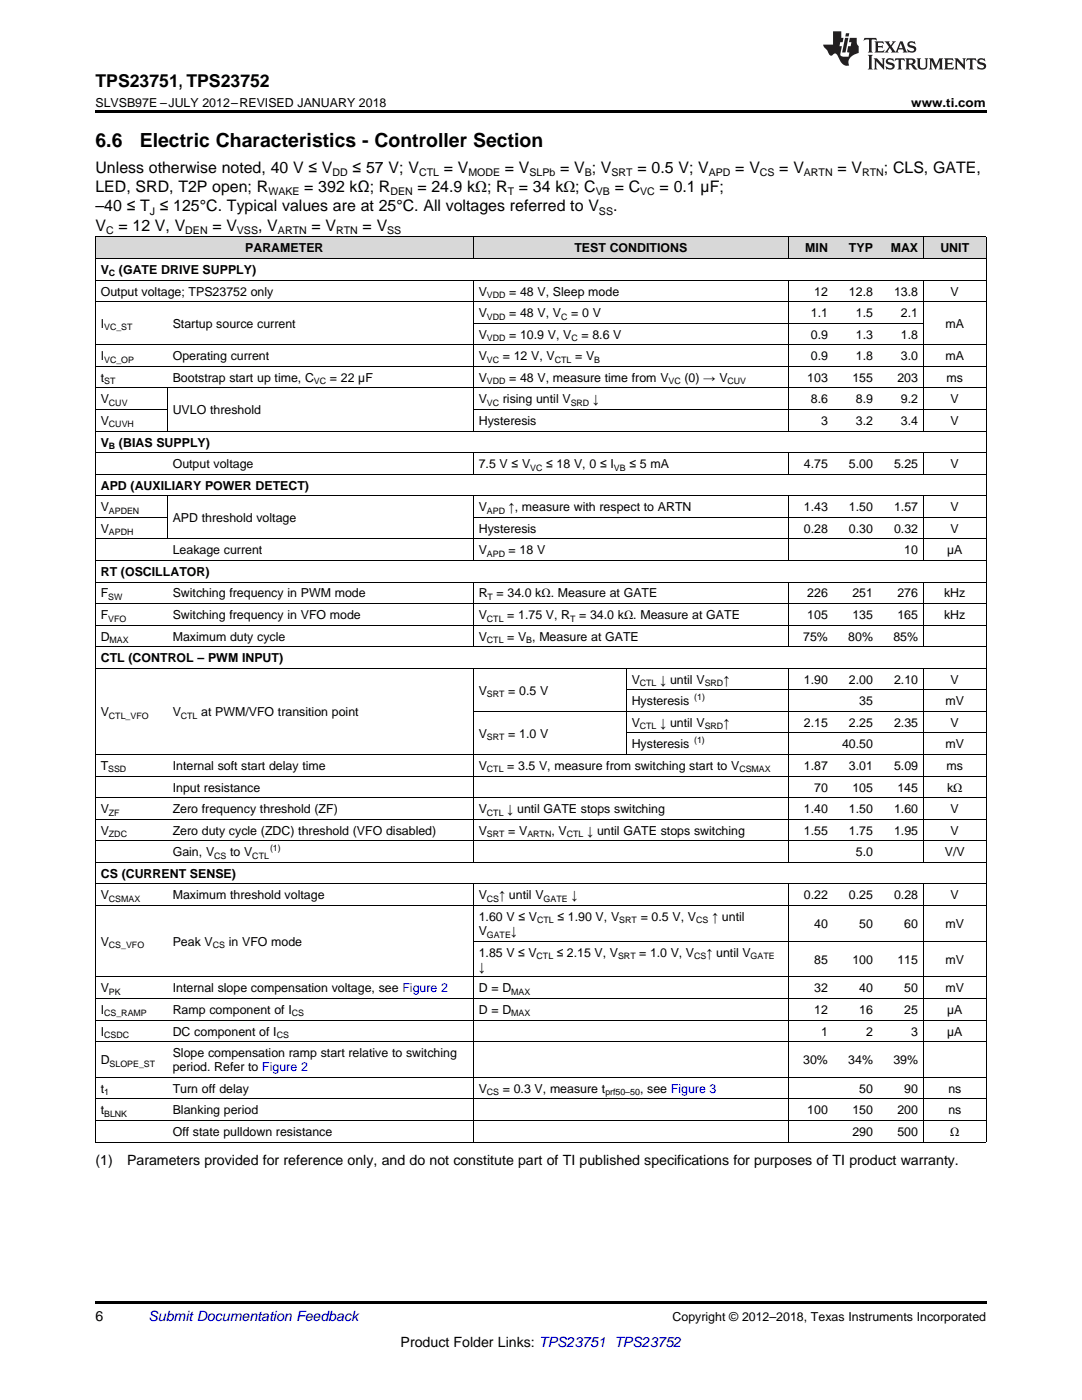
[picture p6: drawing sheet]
<svg xmlns="http://www.w3.org/2000/svg" width="216mm" height="279mm" viewBox="0 0 216 279" stroke-linecap="round" stroke-linejoin="round" font-family="sans-serif">
<defs><g id="words">
<g font-size="3.9">
<text x="19" y="29.3">6.6</text>
<text x="27.9" y="29.3">Electric Characteristics - Controller Section</text>
</g>
<text font-size="3.5" x="19" y="17.3">TPS23751, TPS23752</text>
<g font-size="3.2">
<text x="19" y="34.4">Unless otherwise noted, 40 V ≤ V</text>
<text x="70.3" y="34.4">≤ 57 V; V</text>
<text x="88.5" y="34.4">= V</text>
<text x="100.8" y="34.4">= V</text>
<text x="111.8" y="34.4">= V ; V</text>
<text x="127.2" y="34.4">= 0.5 V; V</text>
<text x="146.7" y="34.4">= V</text>
<text x="155.5" y="34.4">= V</text>
<text x="167.1" y="34.4">= V</text>
<text x="176.4" y="34.4">; CLS, GATE,</text>
<text x="19" y="38.3">LED, SRD, T2P open; R</text>
<text x="60.7" y="38.3">= 392 kΩ; R</text>
<text x="83.3" y="38.3">= 24.9 kΩ; R</text>
<text x="103.5" y="38.3">= 34 kΩ; C</text>
<text x="122.7" y="38.3">= C</text>
<text x="131.6" y="38.3">= 0.1 µF;</text>
<text x="19" y="42.2">–40 ≤ T ≤ 125°C. Typical values are at 25°C. All voltages referred to V</text>
<text x="19" y="46.1">V</text>
<text x="23.6" y="46.1">= 12 V, V</text>
<text x="42.4" y="46.1">= V</text>
<text x="51.5" y="46.1">, V</text>
<text x="62.2" y="46.1">= V</text>
<text x="72.4" y="46.1">= V</text>
<text x="122.3" y="42.2">.</text>
</g>
<g font-size="2.8">
<text x="19" y="232.6">(1)</text>
<text x="25.4" y="232.6">Parameters provided for reference only, and do not constitute part of TI published specifications for purposes of TI product warranty.</text>
<text x="19" y="263.6">6</text>
<text x="79.9" y="268.9">Product Folder Links: TPS23751 TPS23752</text>
</g>
<text font-size="2.8" fill="#0000c8" x="29.6" y="263.6">Submit Documentation Feedback</text>
<g font-size="2.5">
<text x="19" y="21.4">SLVSB97E –JULY 2012–REVISED JANUARY 2018</text>
<text x="181.8" y="21.4">www.ti.com</text>
<text x="48.9" y="50.4">PARAMETER</text>
<text x="114.6" y="50.4">TEST CONDITIONS</text>
<text x="160.7" y="50.4">MIN</text>
<text x="169.4" y="50.4">TYP</text>
<text x="177.7" y="50.4">MAX</text>
<text x="187.6" y="50.4">UNIT</text>
<text x="20.1" y="54.7">V</text>
<text x="20.1" y="59">Output voltage; TPS23752 only</text>
<text x="23.7" y="54.7">(GATE DRIVE SUPPLY)</text>
<text x="95.5" y="59">V</text>
<text x="101.6" y="59">= 48 V, Sleep mode</text>
<text x="162.5" y="59">12</text>
<text x="169.4" y="59">12.8</text>
<text x="178.4" y="59">13.8</text>
<text x="189.7" y="59">V</text>
<text x="20.1" y="65.4">I</text>
<text x="34.5" y="65.4">Startup source current</text>
<text x="95.5" y="63.3">V</text>
<text x="101.6" y="63.3">= 48 V, V</text>
<text x="114" y="63.3">= 0 V</text>
<text x="161.8" y="63.3">1.1</text>
<text x="170.8" y="63.3">1.5</text>
<text x="179.8" y="63.3">2.1</text>
<text x="188.7" y="65.4">mA</text>
<text x="20.1" y="71.9">I</text>
<text x="34.5" y="71.9">Operating current</text>
<text x="95.5" y="67.6">V</text>
<text x="95.5" y="71.9">V</text>
<text x="100.3" y="71.9">= 12 V, V</text>
<text x="101.6" y="67.6">= 10.9 V, V</text>
<text x="114.8" y="71.9">= V</text>
<text x="116" y="67.6">= 8.6 V</text>
<text x="161.8" y="67.6">0.9</text>
<text x="161.8" y="71.9">0.9</text>
<text x="170.8" y="67.6">1.3</text>
<text x="170.8" y="71.9">1.8</text>
<text x="179.8" y="67.6">1.8</text>
<text x="179.8" y="71.9">3.0</text>
<text x="188.7" y="71.9">mA</text>
<text x="20.1" y="76.2">t</text>
<text x="34.5" y="76.2">Bootstrap start up time, C</text>
<text x="65.8" y="76.2">= 22 µF</text>
<text x="95.5" y="76.2">V</text>
<text x="101.6" y="76.2">= 48 V, measure time from V</text>
<text x="136.6" y="76.2">(0) → V</text>
<text x="161.1" y="76.2">103</text>
<text x="170.1" y="76.2">155</text>
<text x="179.1" y="76.2">203</text>
<text x="188.9" y="76.2">ms</text>
<text x="20.1" y="80.5">V</text>
<text x="34.5" y="82.7">UVLO threshold</text>
<text x="95.5" y="80.5">V</text>
<text x="100.3" y="80.5">rising until V</text>
<text x="118.3" y="80.5">↓</text>
<text x="161.8" y="80.5">8.6</text>
<text x="170.8" y="80.5">8.9</text>
<text x="179.8" y="80.5">9.2</text>
<text x="189.7" y="80.5">V</text>
<text x="20.1" y="84.8">V</text>
<text x="20.1" y="89.1">V</text>
<text x="23.7" y="89.1">(BIAS SUPPLY)</text>
<text x="95.5" y="84.8">Hysteresis</text>
<text x="163.8" y="84.8">3</text>
<text x="170.8" y="84.8">3.2</text>
<text x="179.8" y="84.8">3.4</text>
<text x="189.7" y="84.8">V</text>
<text x="34.5" y="93.4">Output voltage</text>
<text x="95.5" y="93.4">7.5 V ≤ V</text>
<text x="109" y="93.4">≤ 18 V, 0 ≤ I</text>
<text x="125.6" y="93.4">≤ 5 mA</text>
<text x="160.4" y="93.4">4.75</text>
<text x="169.4" y="93.4">5.00</text>
<text x="178.4" y="93.4">5.25</text>
<text x="189.7" y="93.4">V</text>
<text x="20.1" y="97.7">APD (AUXILIARY POWER DETECT)</text>
<text x="20.1" y="102">V</text>
<text x="20.1" y="106.3">V</text>
<text x="34.5" y="104.2">APD threshold voltage</text>
<text x="95.5" y="102">V</text>
<text x="95.5" y="106.3">Hysteresis</text>
<text x="101.5" y="102">↑, measure with respect to ARTN</text>
<text x="160.4" y="102">1.43</text>
<text x="160.4" y="106.3">0.28</text>
<text x="169.4" y="102">1.50</text>
<text x="169.4" y="106.3">0.30</text>
<text x="178.4" y="102">1.57</text>
<text x="178.4" y="106.3">0.32</text>
<text x="189.7" y="102">V</text>
<text x="189.7" y="106.3">V</text>
<text x="34.5" y="110.6">Leakage current</text>
<text x="95.5" y="110.6">V</text>
<text x="101.5" y="110.6">= 18 V</text>
<text x="180.4" y="110.6">10</text>
<text x="189" y="110.6">µA</text>
<text x="20.1" y="114.9">RT (OSCILLATOR)</text>
<text x="20.1" y="119.2">F</text>
<text x="34.5" y="119.2">Switching frequency in PWM mode</text>
<text x="95.5" y="119.2">R</text>
<text x="99.1" y="119.2">= 34.0 kΩ. Measure at GATE</text>
<text x="161.1" y="119.2">226</text>
<text x="170.1" y="119.2">251</text>
<text x="179.1" y="119.2">276</text>
<text x="188.4" y="119.2">kHz</text>
<text x="20.1" y="123.5">F</text>
<text x="34.5" y="123.5">Switching frequency in VFO mode</text>
<text x="95.5" y="123.5">V</text>
<text x="101.2" y="123.5">= 1.75 V, R</text>
<text x="115.6" y="123.5">= 34.0 kΩ. Measure at GATE</text>
<text x="161.1" y="123.5">105</text>
<text x="170.1" y="123.5">135</text>
<text x="179.1" y="123.5">165</text>
<text x="188.4" y="123.5">kHz</text>
<text x="20.1" y="127.8">D</text>
<text x="34.5" y="127.8">Maximum duty cycle</text>
<text x="95.5" y="127.8">V</text>
<text x="101.2" y="127.8">= V , Measure at GATE</text>
<text x="160.3" y="127.8">75%</text>
<text x="169.3" y="127.8">80%</text>
<text x="178.3" y="127.8">85%</text>
<text x="20.1" y="132.2">CTL (CONTROL – PWM INPUT)</text>
<text x="126" y="136.5">V</text>
<text x="131.7" y="136.5">↓ until V</text>
<text x="144.3" y="136.5">↑</text>
<text x="160.4" y="136.5">1.90</text>
<text x="169.4" y="136.5">2.00</text>
<text x="178.4" y="136.5">2.10</text>
<text x="189.7" y="136.5">V</text>
<text x="20.1" y="142.9">V</text>
<text x="34.5" y="142.9">V</text>
<text x="40.1" y="142.9">at PWM/VFO transition point</text>
<text x="95.5" y="138.6">V</text>
<text x="101.4" y="138.6">= 0.5 V</text>
<text x="126" y="140.8">Hysteresis</text>
<text x="171.4" y="140.8">35</text>
<text x="188.7" y="140.8">mV</text>
<text x="95.5" y="147.2">V</text>
<text x="101.4" y="147.2">= 1.0 V</text>
<text x="126" y="145.1">V</text>
<text x="126" y="149.4">Hysteresis</text>
<text x="131.7" y="145.1">↓ until V</text>
<text x="144.3" y="145.1">↑</text>
<text x="160.4" y="145.1">2.15</text>
<text x="168" y="149.4">40.50</text>
<text x="169.4" y="145.1">2.25</text>
<text x="178.4" y="145.1">2.35</text>
<text x="188.7" y="149.4">mV</text>
<text x="189.7" y="145.1">V</text>
<text x="20.1" y="153.7">T</text>
<text x="34.5" y="153.7">Internal soft start delay time</text>
<text x="95.5" y="153.7">V</text>
<text x="101.2" y="153.7">= 3.5 V, measure from switching start to V</text>
<text x="160.4" y="153.7">1.87</text>
<text x="169.4" y="153.7">3.01</text>
<text x="178.4" y="153.7">5.09</text>
<text x="188.9" y="153.7">ms</text>
<text x="34.5" y="158">Input resistance</text>
<text x="162.5" y="158">70</text>
<text x="170.1" y="158">105</text>
<text x="179.1" y="158">145</text>
<text x="189" y="158">kΩ</text>
<text x="20.1" y="162.3">V</text>
<text x="20.1" y="166.6">V</text>
<text x="34.5" y="162.3">Zero frequency threshold (ZF)</text>
<text x="34.5" y="166.6">Zero duty cycle (ZDC) threshold (VFO disabled)</text>
<text x="95.5" y="162.3">V</text>
<text x="95.5" y="166.6">V</text>
<text x="101.2" y="162.3">↓ until GATE stops switching</text>
<text x="101.4" y="166.6">= V</text>
<text x="110" y="166.6">, V</text>
<text x="117.2" y="166.6">↓ until GATE stops switching</text>
<text x="160.4" y="162.3">1.40</text>
<text x="160.4" y="166.6">1.55</text>
<text x="169.4" y="162.3">1.50</text>
<text x="169.4" y="166.6">1.75</text>
<text x="178.4" y="162.3">1.60</text>
<text x="178.4" y="166.6">1.95</text>
<text x="189.7" y="162.3">V</text>
<text x="189.7" y="166.6">V</text>
<text x="34.5" y="170.9">Gain, V</text>
<text x="45.9" y="170.9">to V</text>
<text x="170.8" y="170.9">5.0</text>
<text x="188.5" y="170.9">V/V</text>
<text x="20.1" y="175.2">CS (CURRENT SENSE)</text>
<text x="20.1" y="179.5">V</text>
<text x="34.5" y="179.5">Maximum threshold voltage</text>
<text x="95.5" y="179.5">V</text>
<text x="99.6" y="179.5">↑ until V</text>
<text x="114" y="179.5">↓</text>
<text x="160.4" y="179.5">0.22</text>
<text x="169.4" y="179.5">0.25</text>
<text x="178.4" y="179.5">0.28</text>
<text x="189.7" y="179.5">V</text>
<text x="95.5" y="183.8">1.60 V ≤ V</text>
<text x="111.2" y="183.8">≤ 1.90 V, V</text>
<text x="127.8" y="183.8">= 0.5 V, V</text>
<text x="142.1" y="183.8">↑ until</text>
<text x="162.5" y="185.2">40</text>
<text x="171.4" y="185.2">50</text>
<text x="180.4" y="185.2">60</text>
<text x="188.7" y="185.2">mV</text>
<text x="20.1" y="188.8">V</text>
<text x="34.5" y="188.8">Peak V</text>
<text x="45.6" y="188.8">in VFO mode</text>
<text x="95.5" y="186.6">V</text>
<text x="95.5" y="190.9">1.85 V ≤ V</text>
<text x="102" y="186.6">↓</text>
<text x="111.1" y="190.9">≤ 2.15 V, V</text>
<text x="127.6" y="190.9">= 1.0 V, V</text>
<text x="141" y="190.9">↑ until V</text>
<text x="95.5" y="193.7">↓</text>
<text x="162.5" y="192.3">85</text>
<text x="170.1" y="192.3">100</text>
<text x="179.1" y="192.3">115</text>
<text x="188.7" y="192.3">mV</text>
<text x="20.1" y="198">V</text>
<text x="20.1" y="202.4">I</text>
<text x="34.5" y="198">Internal slope compensation voltage, see Figure 2</text>
<text x="34.5" y="202.4">Ramp component of I</text>
<text x="95.5" y="198">D = D</text>
<text x="95.5" y="202.4">D = D</text>
<text x="162.5" y="198">32</text>
<text x="162.5" y="202.4">12</text>
<text x="171.4" y="198">40</text>
<text x="171.4" y="202.4">16</text>
<text x="180.4" y="198">50</text>
<text x="180.4" y="202.4">25</text>
<text x="188.7" y="198">mV</text>
<text x="189" y="202.4">µA</text>
<text x="20.1" y="206.7">I</text>
<text x="34.5" y="206.7">DC component of I</text>
<text x="163.8" y="206.7">1</text>
<text x="172.8" y="206.7">2</text>
<text x="181.8" y="206.7">3</text>
<text x="189" y="206.7">µA</text>
<text x="20.1" y="212.4">D</text>
<text x="34.5" y="211">Slope compensation ramp start relative to switching</text>
<text x="34.5" y="213.8">period. Refer to Figure 2</text>
<text x="160.3" y="212.4">30%</text>
<text x="169.3" y="212.4">34%</text>
<text x="178.3" y="212.4">39%</text>
<text x="20.1" y="218.1">t</text>
<text x="34.5" y="218.1">Turn off delay</text>
<text x="95.5" y="218.1">V</text>
<text x="100.3" y="218.1">= 0.3 V, measure t</text>
<text x="127.7" y="218.1">, see Figure 3</text>
<text x="171.4" y="218.1">50</text>
<text x="180.4" y="218.1">90</text>
<text x="189.2" y="218.1">ns</text>
<text x="20.1" y="222.4">t</text>
<text x="34.5" y="222.4">Blanking period</text>
<text x="34.5" y="226.7">Off state pulldown resistance</text>
<text x="161.1" y="222.4">100</text>
<text x="170.1" y="222.4">150</text>
<text x="170.1" y="226.7">290</text>
<text x="179.1" y="222.4">200</text>
<text x="179.1" y="226.7">500</text>
<text x="189.2" y="222.4">ns</text>
<text x="189.6" y="226.7">Ω</text>
<text x="134.2" y="263.6">Copyright © 2012–2018, Texas Instruments Incorporated</text>
</g>
<g font-size="2.1">
<text x="66.4" y="35.1">DD</text>
<text x="83.6" y="35.1">CTL</text>
<text x="93.5" y="35.1">MODE</text>
<text x="105.7" y="35.1">SLPb</text>
<text x="116.7" y="35.1">B</text>
<text x="122" y="35.1">SRT</text>
<text x="141.4" y="35.1">APD</text>
<text x="151.6" y="35.1">CS</text>
<text x="160.4" y="35.1">ARTN</text>
<text x="172" y="35.1">RTN</text>
<text x="53.6" y="38.9">WAKE</text>
<text x="77.9" y="38.9">DEN</text>
<text x="101.3" y="38.9">T</text>
<text x="118.9" y="38.9">VB</text>
<text x="127.7" y="38.9">VC</text>
<text x="21.2" y="46.7">C</text>
<text x="29.9" y="42.8">J</text>
<text x="37" y="46.7">DEN</text>
<text x="47.3" y="46.7">VSS</text>
<text x="55.5" y="46.7">ARTN</text>
<text x="67.1" y="46.7">RTN</text>
<text x="77.3" y="46.7">SS</text>
<text x="119.5" y="42.8">SS</text>
</g>
<g font-size="1.8">
<text x="21.7" y="55.2">C</text>
<text x="97.2" y="59.5">VDD</text>
<text x="20.8" y="65.9">VC_ST</text>
<text x="97.2" y="63.8">VDD</text>
<text x="112" y="63.8">C</text>
<text x="97.2" y="68.1">VDD</text>
<text x="114" y="68.1">C</text>
<text x="20.8" y="72.4">VC_OP</text>
<text x="20.8" y="76.7">ST</text>
<text x="62.7" y="76.7">VC</text>
<text x="97.2" y="72.4">VC</text>
<text x="97.2" y="76.7">VDD</text>
<text x="110.7" y="72.4">CTL</text>
<text x="118.6" y="72.4">B</text>
<text x="133.4" y="76.7">VC</text>
<text x="145.2" y="76.7">CUV</text>
<text x="21.7" y="81">CUV</text>
<text x="97.2" y="81">VC</text>
<text x="113.9" y="81">SRD</text>
<text x="21.7" y="85.3">CUVH</text>
<text x="21.7" y="89.6">B</text>
<text x="105.8" y="93.9">VC</text>
<text x="122.5" y="93.9">VB</text>
<text x="21.7" y="102.5">APDEN</text>
<text x="21.7" y="106.8">APDH</text>
<text x="97.2" y="102.5">APD</text>
<text x="97.2" y="111.1">APD</text>
<text x="21.6" y="119.7">SW</text>
<text x="97.3" y="119.7">T</text>
<text x="21.6" y="124">VFO</text>
<text x="97.2" y="124">CTL</text>
<text x="113.8" y="124">T</text>
<text x="21.9" y="128.3">MAX</text>
<text x="97.2" y="128.3">CTL</text>
<text x="105" y="128.3">B</text>
<text x="127.7" y="136.9">CTL</text>
<text x="140.6" y="136.9">SRD</text>
<text x="21.7" y="143.4">CTL_VFO</text>
<text x="36.1" y="143.4">CTL</text>
<text x="97.2" y="139.1">SRT</text>
<text x="138.5" y="139.8">(1)</text>
<text x="97.2" y="147.7">SRT</text>
<text x="127.7" y="145.6">CTL</text>
<text x="138.5" y="148.4">(1)</text>
<text x="140.6" y="145.6">SRD</text>
<text x="21.6" y="154.2">SSD</text>
<text x="97.2" y="154.2">CTL</text>
<text x="147.5" y="154.2">CSMAX</text>
<text x="21.7" y="162.8">ZF</text>
<text x="21.7" y="167.1">ZDC</text>
<text x="97.2" y="162.8">CTL</text>
<text x="97.2" y="167.1">SRT</text>
<text x="105.2" y="167.1">ARTN</text>
<text x="113.1" y="167.1">CTL</text>
<text x="42.7" y="171.4">CS</text>
<text x="50.3" y="171.4">CTL</text>
<text x="53.9" y="169.9">(1)</text>
<text x="21.7" y="180">CSMAX</text>
<text x="97.2" y="180">CS</text>
<text x="108.5" y="180">GATE</text>
<text x="107.2" y="184.3">CTL</text>
<text x="123.6" y="184.3">SRT</text>
<text x="138.9" y="184.3">CS</text>
<text x="21.7" y="189.3">CS_VFO</text>
<text x="42.5" y="189.3">CS</text>
<text x="97.2" y="187.1">GATE</text>
<text x="107.1" y="191.4">CTL</text>
<text x="123.3" y="191.4">SRT</text>
<text x="138.5" y="191.4">CS</text>
<text x="149.8" y="191.4">GATE</text>
<text x="20.8" y="202.8">CS_RAMP</text>
<text x="21.7" y="198.5">PK</text>
<text x="58.2" y="202.8">CS</text>
<text x="102" y="198.5">MAX</text>
<text x="102" y="202.8">MAX</text>
<text x="20.8" y="207.2">CSDC</text>
<text x="55.2" y="207.2">CS</text>
<text x="21.9" y="212.9">SLOPE_ST</text>
<text x="20.8" y="218.6">1</text>
<text x="97.2" y="218.6">CS</text>
<text x="120.8" y="218.6">prf50–50</text>
<text x="20.8" y="222.9">BLNK</text>
</g>
</g></defs>
<g fill="#d8d8d8">
<path d="M19 47.3h14.4v4.3h-14.4z"/>
<path d="M33.4 47.3h61.1v4.3h-61.1z"/>
<path d="M94.5 47.3h30.5v4.3h-30.5z"/>
<path d="M125 47.3h32.3v4.3h-32.3z"/>
<path d="M157.3 47.3h9v4.3h-9z"/>
<path d="M166.3 47.3h9v4.3h-9z"/>
<path d="M175.3 47.3h9v4.3h-9z"/>
<path d="M184.3 47.3h12.5v4.3h-12.5z"/>
</g>
<path d="M19 22h177.8v.5h-177.8zM19 259.7h177.8v.5h-177.8z" fill="#000"/>
<g fill="none" stroke="#000" stroke-width=".2">
<path d="M19 55.9h177.8M19 51.6h177.8M19 47.3h177.8M19.1 47.3v180.7M94.4 47.3v4.3M94.4 55.9v30.2M157.3 47.3v4.3M157.3 55.9v30.2M184.2 47.3v4.3M184.2 55.9v30.2M196.8 47.3v180.7M19 77.4h177.8"/>
<path d="M19 73.1h177.8M19 68.8h177.8M19 60.2h177.8M33.4 77.4v8.7M94.5 64.5h89.8M19 98.9h177.8M19 94.6h177.8M19 90.3h177.8M19 86h177.8M19 81.7h14.4M33.4 99v8.6M94.4 90.3v4.4"/>
<path d="M94.4 99v12.9M94.5 81.7h102.3M157.3 90.3v4.4M157.3 99v12.9M184.2 90.3v4.4M184.2 99v12.9M19 116.2h177.8M19 111.8h177.8M19 107.5h177.8M19 103.2h14.4M94.4 116.2v12.9M94.5 103.2h102.3"/>
<path d="M157.3 116.2v12.9M184.2 116.2v12.9M19 133.4h177.8M19 129.1h177.8M19 124.8h177.8M19 120.5h177.8M94.4 133.4v38.8M124.9 133.4v17.2M125 137.7h71.8M157.3 133.4v38.8M184.2 133.4v38.8M19 159.2h177.8"/>
<path d="M19 154.9h177.8M19 150.6h177.8M94.5 142h102.3M125 146.3h71.8M19 176.4h177.8M19 172.1h177.8M19 167.8h177.8M19 163.5h177.8M94.4 176.4v51.6M157.3 176.4v51.6M184.2 176.4v51.6M19 199.3h177.8"/>
<path d="M19 195h177.8M19 180.7h177.8M94.5 187.8h102.3M19 219.3h177.8M19 215h177.8M19 207.9h177.8M19 203.6h177.8M19 227.9h177.8M19 223.6h177.8"/>
</g>
<g fill="#231f20">
<path d="M172.5 7.6l-.1 .5 .4-.2h.6v.1v2.1l-.2 .4h.9l-.2-.4v-2.1l.1-.1h.5l.5 .2-.2-.5zM174.5 8.3l.2 .3v1.5l-.2 .4h1.8l.2-.6a1.04 1.04 0 0 1-1.3 .2v-.7h.6l.3 .2v-.6l-.3 .2h-.6v-.6l.8-.1 .4 .3-.2-.5zM176.5 8.3l.9 1.1-.9 1.1h.8l-.2-.2 .4-.7 .5 .7-.2 .2h1.5l-.2-.2 .2-.4h.9l.1 .4-.2 .2h1l-.3-.3-.7-1.9h-.5l-.9 2-.8-1 .9-1h-.8l.1 .3-.4 .5-.3-.6 .1-.2zM179.7 8.6l.4 1h-.7zM181.3 8.4a.63 .63 0 0 0-.2 .7 .63 .63 0 0 0 .6 .4l.6 .2 .1 .2a.75 .75 0 0 1-.7 .4 .75 .75 0 0 1-.6-.5l.1 .7 .1-.1a1.11 1.11 0 0 0 1.5-.6 1.13 1.13 0 0 0-1.2-.8l-.1-.4a1.04 1.04 0 0 1 1.2 .2l-.2-.5-.2 .1-.4-.2zM173.2 10.9l.2 .4v2.2l-.2 .4h1l-.3-.4v-2.2l.3-.4zM174.3 11.6l.3 .4v1.5l-.3 .4h.8l-.2-.4v-1.3l1.5 1.7v-1.9l.2-.4h-.7l.2 .4v.9l-1.1-1.3zM177 11.8a.62 .62 0 0 0-.2 .7 .62 .62 0 0 0 .6 .4l.6 .1 .1 .3a.76 .76 0 0 1-.7 .3 .76 .76 0 0 1-.7-.4l.2 .7 .1-.1a1.11 1.11 0 0 0 1.5-.6 1.13 1.13 0 0 0-1.2-.8l-.1-.4a1.04 1.04 0 0 1 1.2 .2l-.2-.6-.2 .1-.5-.1zM178.7 11.6l-.2 .6a.61 .61 0 0 1 .8-.3v1.6l-.2 .4h.9l-.2-.4v-1.6a.63 .63 0 0 1 .7 .3l-.1-.6zM180.6 11.6l.3 .4v1.5l-.3 .4h1l-.2-.2-.1-.8 .6 .2a.76 .76 0 0 0 1.2 .7l-1-1a.58 .58 0 0 0 .6-.5 .58 .58 0 0 0-.5-.6zM181.4 11.9h.1a.45 .45 0 0 1 .5 .1 .45 .45 0 0 1 .1 .5l-.8 .2zM182.9 11.6l.2 .2a2.17 2.17 0 0 0 .3 1.9 .99 .99 0 0 0 1.6-.6v-1.1l.2-.4h-.7l.2 .2a1.92 1.92 0 0 1-.2 1.8 .6 .6 0 0 1-.9-.5v-1.1l.2-.4zM185.4 11.6l.2 .4v1.5l-.2 .4h.7l-.2-.4v-1.4l.8 1.8 .8-1.8v1.4l-.2 .4h.9l-.2-.4v-1.5l.2-.4h-.8l-.6 1.5-.6-1.5zM188.4 11.6l.2 .4v1.5l-.2 .4h1.8l.1-.6a1.04 1.04 0 0 1-1.2 .1v-.6h.5l.4 .2v-.6l-.4 .2h-.5v-.7h.8l.3 .3-.1-.6zM190.5 11.6l.2 .4v1.5l-.2 .4h.7l-.2-.4v-1.3l1.5 1.7v-1.9l.2-.4h-.7l.2 .4v.9l-1.1-1.3zM192.9 11.6l-.1 .6a.61 .61 0 0 1 .7-.3l.1 1.6-.3 .4h1l-.3-.4 .1-1.6a.63 .63 0 0 1 .7 .3l-.1-.6zM195.2 11.8a.62 .62 0 0 0-.2 .7 .62 .62 0 0 0 .6 .4l.6 .1 .1 .3a.76 .76 0 0 1-.7 .3 .76 .76 0 0 1-.6-.4l.1 .7 .1-.1a1.11 1.11 0 0 0 1.6-.6 1.13 1.13 0 0 0-1.3-.8l-.1-.4a1.04 1.04 0 0 1 1.2 .2l-.1-.6-.2 .1-.5-.1z"/>
<path d="M166.2 6.3v2.6h-1.9v.4l.8 .9a.91 .91 0 0 0 1 .8 .56 .56 0 0 1 .5-.3 .56 .56 0 0 1 .5 .3l.4 .8a1.53 1.53 0 0 0 1.9 1.2 1.54 1.54 0 0 1 1-2.1l.9-.3v-1.4a1.52 1.52 0 0 1-.4-1.6h-1.3l-.2 .8h.5l-.2 .8h-.5l-.1 1v.2l.4 .1-.2 .8a1.93 1.93 0 0 1-1.6-.3l.3-1.8h-.5l.2-.8h.4l.2-.8h-.4v-1.3zM168.6 7.6l-.6 2.9h.7l.6-2.9zM168.8 6.6l-.1 .7h.6l.2-.7z"/>
</g>
<use href="#words"/>
</svg>
